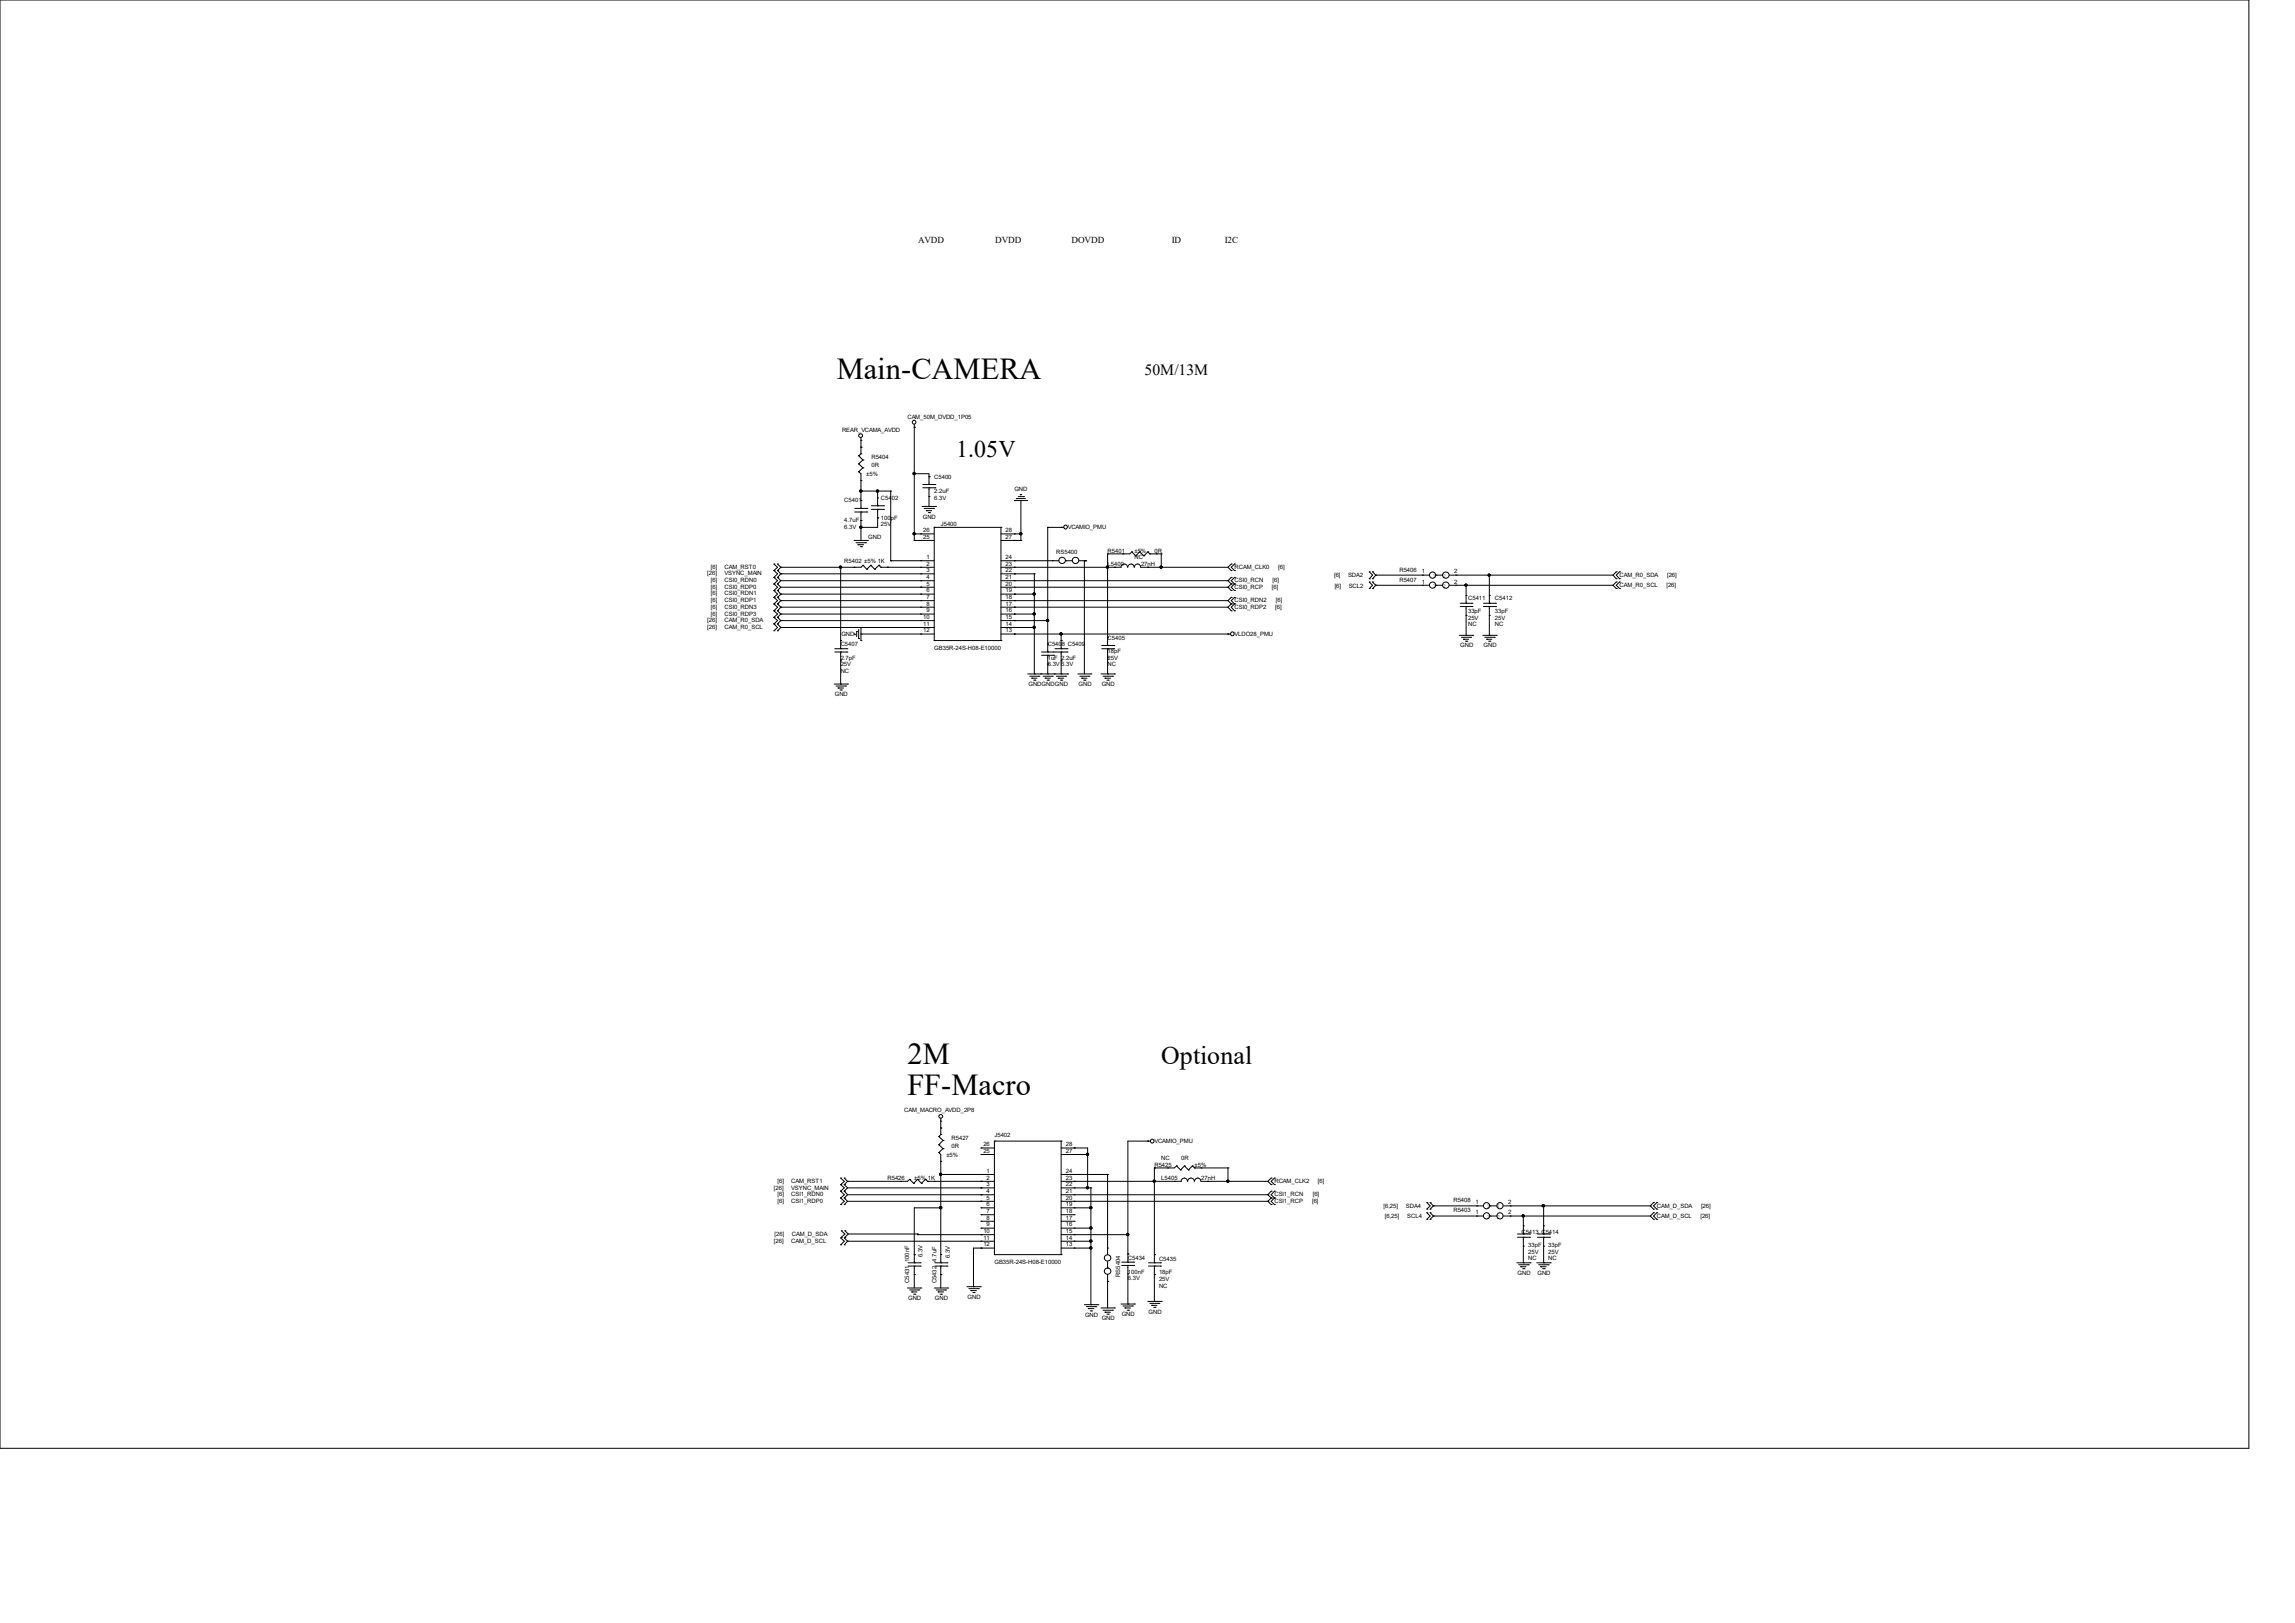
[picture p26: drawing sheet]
<svg xmlns="http://www.w3.org/2000/svg" width="297mm" height="210mm" viewBox="0 0 297 210" stroke-linecap="round" stroke-linejoin="round" font-family="sans-serif">
<defs><g id="words">
<g font-size="3.9">
<text x="108.3" y="49">Main-CAMERA</text>
<text x="117.4" y="137.6">2M</text>
<text x="117.4" y="141.7">FF-Macro</text>
</g>
<text font-size="3.3" x="150.3" y="137.7">Optional</text>
<text font-size="3.1" x="123.7" y="59.1">1.05V</text>
<text font-size="2" x="148.1" y="48.5">50M/13M</text>
<g font-size="1.2">
<text x="118.8" y="31.5">AVDD</text>
<text x="128.8" y="31.5">DVDD</text>
<text x="138.7" y="31.5">DOVDD</text>
<text x="151.6" y="31.5">ID</text>
<text x="158.5" y="31.5">I2C</text>
</g>
<g font-size=".8">
<text x="109" y="55.8">REAR_VCAMA_AVDD</text>
<text x="112.8" y="59.4">R5404</text>
<text x="117.4" y="54.3">CAM_50M_DVDD_1P05</text>
<text x="109.3" y="65">C5401</text>
<text x="112.1" y="61.6">±5%</text>
<text x="112.8" y="60.5">0R</text>
<text x="114" y="64.6">C5402</text>
<text x="120.9" y="62">C5400</text>
<text x="120.9" y="63.8">2.2uF</text>
<text x="120.9" y="64.6">6.3V</text>
<text x="131.3" y="63.6">GND</text>
<text x="109.3" y="67.6">4.7uF</text>
<text x="109.3" y="68.4">6.3V</text>
<text x="112.4" y="69.8">GND</text>
<text x="114" y="67.2">100pF</text>
<text x="114" y="68.1">25V</text>
<text x="119.4" y="67.1">GND</text>
<text x="119.5" y="68.9">26</text>
<text x="119.5" y="69.7">25</text>
<text x="121.8" y="68.1">J5400</text>
<text x="130.1" y="68.9">28</text>
<text x="130.1" y="69.7">27</text>
<text x="136.7" y="71.7">RS5400</text>
<text x="138.2" y="68.4">VCAMIO_PMU</text>
<text x="143.3" y="71.5">R5401</text>
<text x="146.8" y="71.5">±5%</text>
<text x="149.4" y="71.5">0R</text>
<text x="91.5" y="74.5">[26]</text>
<text x="92" y="73.6">[6]</text>
<text x="92" y="75.4">[6]</text>
<text x="92" y="76.2">[6]</text>
<text x="92" y="77">[6]</text>
<text x="92" y="77.9">[6]</text>
<text x="93.8" y="73.6">CAM_RST0</text>
<text x="93.8" y="74.5">VSYNC_MAIN</text>
<text x="93.8" y="75.4">CSI0_RDN0</text>
<text x="93.8" y="76.2">CSI0_RDP0</text>
<text x="93.8" y="77">CSI0_RDN1</text>
<text x="93.8" y="77.9">CSI0_RDP1</text>
<text x="109.3" y="72.8">R5402 ±5% 1K</text>
<text x="119.9" y="77.5">7</text>
<text x="119.9" y="75.8">5</text>
<text x="119.9" y="74">3</text>
<text x="119.9" y="72.3">1</text>
<text x="119.9" y="73.2">2</text>
<text x="119.9" y="74.9">4</text>
<text x="119.9" y="76.7">6</text>
<text x="130.1" y="73.2">23</text>
<text x="130.1" y="74.9">21</text>
<text x="130.1" y="76.7">19</text>
<text x="130.1" y="77.5">18</text>
<text x="130.1" y="75.8">20</text>
<text x="130.1" y="74">22</text>
<text x="130.1" y="72.3">24</text>
<text x="143.3" y="73.3">L5400</text>
<text x="146.8" y="72.4">NC</text>
<text x="147.7" y="73.3">27nH</text>
<text x="159.8" y="73.6">RCAM_CLK0</text>
<text x="159.8" y="75.4">CSI0_RCN</text>
<text x="159.8" y="76.2">CSI0_RCP</text>
<text x="159.8" y="77.9">CSI0_RDN2</text>
<text x="164.6" y="76.2">[6]</text>
<text x="164.7" y="75.4">[6]</text>
<text x="165.1" y="77.9">[6]</text>
<text x="165.4" y="73.6">[6]</text>
<text x="172.6" y="74.6">[6]</text>
<text x="172.7" y="76">[6]</text>
<text x="174.5" y="74.6">SDA2</text>
<text x="174.5" y="76">SCL2</text>
<text x="181.1" y="75.3">R5407</text>
<text x="181.1" y="74">R5406</text>
<text x="184" y="75.5">1</text>
<text x="184" y="74.2">1</text>
<text x="185.4" y="76.1">1</text>
<text x="185.4" y="74.8">1</text>
<text x="186.7" y="76.1">2</text>
<text x="186.7" y="74.8">2</text>
<text x="188.2" y="75.5">2</text>
<text x="188.2" y="74.2">2</text>
<text x="190" y="77.6">C5411</text>
<text x="193.5" y="77.6">C5412</text>
<text x="209.6" y="74.6">CAM_R0_SDA</text>
<text x="209.6" y="75.9">CAM_R0_SCL</text>
<text x="215.7" y="75.9">[26]</text>
<text x="215.7" y="74.6">[26]</text>
<text x="91.5" y="80.5">[26]</text>
<text x="91.5" y="81.4">[26]</text>
<text x="92" y="78.8">[6]</text>
<text x="92" y="79.7">[6]</text>
<text x="93.8" y="78.8">CSI0_RDN3</text>
<text x="93.8" y="79.7">CSI0_RDP3</text>
<text x="93.8" y="80.5">CAM_R0_SDA</text>
<text x="93.8" y="81.4">CAM_R0_SCL</text>
<text x="108.8" y="83.6">C5407</text>
<text x="108.9" y="82.3">GND</text>
<text x="119.5" y="81">11</text>
<text x="119.5" y="80.1">10</text>
<text x="119.5" y="81.8">12</text>
<text x="119.9" y="79.2">9</text>
<text x="119.9" y="78.4">8</text>
<text x="130.1" y="78.4">17</text>
<text x="130.1" y="80.1">15</text>
<text x="130.1" y="81.8">13</text>
<text x="130.1" y="81">14</text>
<text x="130.1" y="79.2">16</text>
<text x="135.6" y="83.6">C5408 C5409</text>
<text x="143.3" y="82.8">C5405</text>
<text x="159.8" y="82.3">VLDO28_PMU</text>
<text x="159.8" y="78.8">CSI0_RDP2</text>
<text x="165" y="78.8">[6]</text>
<text x="189" y="83.8">GND</text>
<text x="190" y="79.3">33pF</text>
<text x="190" y="81">NC</text>
<text x="190" y="80.2">25V</text>
<text x="192" y="83.8">GND</text>
<text x="193.5" y="79.3">33pF</text>
<text x="193.5" y="81">NC</text>
<text x="193.5" y="80.2">25V</text>
<text x="108.8" y="85.3">2.7pF</text>
<text x="108.8" y="87.1">NC</text>
<text x="108.8" y="86.2">25V</text>
<text x="120.9" y="84.2">GB35R-24S-H08-E10000</text>
<text x="133.1" y="88.8">GNDGNDGND</text>
<text x="135.6" y="85.3">1uF 2.2uF</text>
<text x="135.6" y="86.2">6.3V 6.3V</text>
<text x="139.6" y="88.8">GND</text>
<text x="142.6" y="88.8">GND</text>
<text x="143.3" y="84.5">18pF</text>
<text x="143.3" y="86.2">NC</text>
<text x="143.3" y="85.3">25V</text>
<text x="108" y="90.1">GND</text>
<text x="117" y="143.9">CAM_MACRO_AVDD_2P8</text>
<text x="122.5" y="149.7">±5%</text>
<text x="123.2" y="147.5">R5427</text>
<text x="123.2" y="148.5">0R</text>
<text x="127.3" y="148.3">26</text>
<text x="127.3" y="149.2">25</text>
<text x="128.7" y="147.1">J5402</text>
<text x="137.9" y="148.3">28</text>
<text x="137.9" y="149.2">27</text>
<text x="149.4" y="147.9">VCAMIO_PMU</text>
<text x="100.2" y="153.9">[26]</text>
<text x="100.6" y="153.1">[6]</text>
<text x="100.6" y="154.8">[6]</text>
<text x="100.6" y="155.7">[6]</text>
<text x="102.4" y="153.1">CAM_RST1</text>
<text x="102.4" y="154.8">CSI1_RDN0</text>
<text x="102.4" y="155.7">CSI1_RDP0</text>
<text x="102.4" y="153.9">VSYNC_MAIN</text>
<text x="114.9" y="152.7">R5426</text>
<text x="118.3" y="152.7">±5% 1K</text>
<text x="127.7" y="155.2">5</text>
<text x="127.7" y="153.5">3</text>
<text x="127.7" y="151.8">1</text>
<text x="127.7" y="152.7">2</text>
<text x="127.7" y="154.4">4</text>
<text x="137.9" y="152.7">23</text>
<text x="137.9" y="154.4">21</text>
<text x="137.9" y="155.2">20</text>
<text x="137.9" y="153.5">22</text>
<text x="137.9" y="151.8">24</text>
<text x="149.4" y="151">R5425</text>
<text x="150.3" y="150.1">NC</text>
<text x="150.3" y="152.7">L5405</text>
<text x="152.9" y="150.1">0R</text>
<text x="154.6" y="151">±5%</text>
<text x="155.5" y="152.7">27nH</text>
<text x="164.9" y="153.1">RCAM_CLK2</text>
<text x="164.9" y="154.8">CSI1_RCN</text>
<text x="164.9" y="155.7">CSI1_RCP</text>
<text x="169.8" y="155.7">[6]</text>
<text x="169.9" y="154.8">[6]</text>
<text x="170.6" y="153.1">[6]</text>
<text x="188.1" y="155.6">R5408</text>
<text x="191" y="155.8">1</text>
<text x="195.2" y="155.8">2</text>
<text x="100.2" y="160.8">[26]</text>
<text x="100.3" y="159.9">[26]</text>
<text x="102.4" y="160.8">CAM_D_SCL</text>
<text x="102.5" y="159.9">CAM_D_SDA</text>
<text x="127.3" y="160.4">11</text>
<text x="127.3" y="159.6">10</text>
<text x="127.3" y="161.3">12</text>
<text x="127.7" y="158.7">9</text>
<text x="127.7" y="157">7</text>
<text x="127.7" y="156.1">6</text>
<text x="127.7" y="157.8">8</text>
<text x="137.9" y="156.1">19</text>
<text x="137.9" y="157.8">17</text>
<text x="137.9" y="159.6">15</text>
<text x="137.9" y="161.3">13</text>
<text x="137.9" y="160.4">14</text>
<text x="137.9" y="158.7">16</text>
<text x="137.9" y="157">18</text>
<text x="179" y="156.3">[6,25]</text>
<text x="179.2" y="157.6">[6,25]</text>
<text x="182" y="156.3">SDA4</text>
<text x="182.1" y="157.6">SCL4</text>
<text x="188.1" y="156.8">R5403</text>
<text x="191" y="157.1">1</text>
<text x="192.4" y="157.7">1</text>
<text x="192.4" y="156.4">1</text>
<text x="193.7" y="157.7">2</text>
<text x="193.7" y="156.4">2</text>
<text x="195.2" y="157.1">2</text>
<text x="196.9" y="159.6">C5413 C5414</text>
<text x="197.8" y="161.3">33pF</text>
<text x="200.4" y="161.3">33pF</text>
<text x="214.4" y="157.6">CAM_D_SCL</text>
<text x="214.4" y="156.3">CAM_D_SDA</text>
<text x="220.1" y="157.6">[26]</text>
<text x="220.1" y="156.3">[26]</text>
<text x="117.6" y="166" transform="rotate(-90 117.6 166)">C5431 100nF</text>
<text x="119.4" y="162.7" transform="rotate(-90 119.4 162.7)">6.3V</text>
<text x="121.2" y="166.1" transform="rotate(-90 121.2 166.1)">C5432</text>
<text x="121.2" y="163.2" transform="rotate(-90 121.2 163.2)">4.7uF</text>
<text x="122.9" y="162.8" transform="rotate(-90 122.9 162.8)">6.3V</text>
<text x="128.7" y="163.6">GB35R-24S-H08-E10000</text>
<text x="144.9" y="165.2" transform="rotate(-90 144.9 165.2)">RS5404</text>
<text x="146" y="163.1">C5434</text>
<text x="146" y="164.8">100nF</text>
<text x="146" y="165.6">6.3V</text>
<text x="150" y="163.2">C5435</text>
<text x="150" y="164.9">18pF</text>
<text x="150" y="166.6">NC</text>
<text x="150" y="165.7">25V</text>
<text x="196.4" y="165">GND</text>
<text x="197.8" y="163.1">NC</text>
<text x="197.8" y="162.2">25V</text>
<text x="199" y="165">GND</text>
<text x="200.4" y="163.1">NC</text>
<text x="200.4" y="162.2">25V</text>
<text x="117.5" y="168.3">GND</text>
<text x="121" y="168.3">GND</text>
<text x="125.2" y="168.1">GND</text>
<text x="140.4" y="170.4">GND</text>
<text x="142.6" y="170.9">GND</text>
<text x="145.2" y="170.3">GND</text>
<text x="148.6" y="170">GND</text>
</g>
</g></defs>
<g fill="none" stroke="#000" stroke-width=".13">
<path d="M0 0h291v187.4h-291zM111.1 59h.1M111.1 59l.6 .5M111.4 57h.1M111.4 58.7h.1M111.4 57.9h.1M111.4 56.6v2.1M111.4 58.7l-.3 .3M111.7 59.5h.1M111.7 59.5l-.6 .5M118.3 55.3h.1M118.3 54.9v15"/>
<path d="M100.2 73h.1M100.2 73.8h.1M100.2 74.7h.1M100.2 75.6h.1M100.2 76.4h.1M100.2 77.3h.1M100.2 78.1h.1M100.2 79h.1M100.2 79.9h.1M100.2 73l.4 .4-.4 .4M100.2 73.8l.4 .5-.4 .4M100.2 74.7l.4 .4-.4 .5"/>
<path d="M100.2 75.6l.4 .4-.4 .4M100.2 76.4l.4 .5-.4 .4M100.2 77.3l.4 .4-.4 .4M100.2 78.1l.4 .5-.4 .4M100.2 79l.4 .5-.4 .4M100.2 79.9l.4 .4-.4 .4M100.6 73.8h.1M100.6 73h.1M100.6 74.7h.1M100.6 75.6h.1M100.6 76.4h.1M100.6 77.3h.1"/>
<path d="M100.6 78.1h.1M100.6 79h.1M100.6 79.9h.1M100.6 73l.4 .4M100.6 73.8l.4 .5M100.6 74.7l.4 .4M100.6 75.6l.4 .4M100.6 76.4l.4 .5M100.6 77.3l.4 .4M100.6 78.1l.4 .5M100.6 79l.4 .5M100.6 79.9l.4 .4"/>
<path d="M101 73.4h.1M101 77.7h.1M101 76.9h.1M101 79.5h.1M101 78.6h.1M101 74.3h.1M101 73.4l-.4 .4M101 74.3l-.4 .4M101 75.1l-.4 .5M101 76l-.4 .4M101 76.9l-.4 .4M101 77.7l-.4 .4"/>
<path d="M101 78.6l-.4 .4M101 79.5l-.4 .4M101 75.1h19.9M101 76.9h19.9M101 78.6h19.9M101 79.5h19.9M101 77.7h19.9M101 76h19.9M101 74.3h19.9M108.8 73.4h.1M108.8 73.4v10.5M110.5 73.4h.1"/>
<path d="M110.5 69.9h1.8M110.6 65.8h1.6M110.6 66.3h1.6M110.8 70.2h1.2M111 70.5h.1M111 70.5h.8M111.1 61h.1M111.1 60h.1M111.1 61l.3 .3v4.5M111.1 60l.6 .5M111.3 70.7h.2M111.4 62.2h.1"/>
<path d="M111.4 65.8h.1M111.4 66.3h.1M111.4 67.4h.1M111.4 64.8h.1M111.4 68.2h.1M111.4 63.5h.1M111.4 66.3v3.6M111.4 63.5h3.9M111.5 70.7h.1M111.7 73.2h.1M111.7 60.5h.1M111.7 73.2l-.3 .2h-10.4"/>
<path d="M111.7 73.2l.5 .5M111.7 60.5l-.6 .5M112 70.2h.1M112.2 73.7h.1M112.2 66.3h.1M112.2 65.8h.1M112.3 69.9h.1M112.7 73.2h.1M112.7 73.2l-.5 .5M112.7 73.2l.5 .5M112.8 65.9h1.5M112.8 65.4h1.5"/>
<path d="M113.2 73.7h.1M113.6 65.4h.1M113.6 65.9h.1M113.6 67h.1M113.6 64.4h.1M113.6 63.5h.1M113.6 65.9v2.3h-2.2M113.6 63.5v1.9M113.7 73.2h.1M113.7 73.2l-.5 .5M113.7 73.2l.3 .2M114 73.4h.1"/>
<path d="M114 73.4h6.9M114.3 65.9h.1M114.3 65.4h.1M114.9 73.4h.1M115.3 63.5h.1M115.3 72.6h.1M115.3 72.6h5.6M115.3 63.5v9.1M118.3 69.9h.1M118.3 69.1h.1M118.3 61.3h.1M118.3 69.9h2.6"/>
<path d="M118.3 69.1h2.6M118.3 61.3h1.9v1.4M119.2 79.5h.1M119.2 77.7h.1M119.2 76h.1M119.2 74.3h.1M119.2 72.6h.1M119.2 73.4h.1M119.2 75.1h.1M119.2 76.9h.1M119.2 78.6h.1M119.2 69.1h.1"/>
<path d="M119.2 69.9h.1M119.3 65.5h1.8M119.4 63.1h1.6M119.4 62.7h1.6M119.6 65.8h1.2M119.9 66.1h.1M119.9 66.1h.7M120.1 66.3h.2M120.2 62.7h.1M120.2 63.1h.1M120.2 64.3h.1M120.2 61.7h.1"/>
<path d="M120.2 65.5h.1M120.2 63.1v2.4M120.3 66.3h.1M120.8 65.8h.1M120.9 68.2h.1M120.9 68.2h8.6M120.9 68.2v14.7M121 63.1h.1M121 62.7h.1M121.1 65.5h.1M129.5 68.2h.1M129.5 69.9h2.6"/>
<path d="M129.5 72.6h7.5M129.5 68.2v14.7M129.5 75.1h29.4M129.5 76.9h4.4M129.5 78.6h29.4M129.5 79.5h4.4M129.5 77.7h29.4M129.5 76h29.4M129.5 74.3h4.4M129.5 69.1h2.6M131.3 64.8h.1M131.3 73.4h.1"/>
<path d="M131.3 75.1h.1M131.3 76.9h.1M131.3 78.6h.1M131.3 79.5h.1M131.3 77.7h.1M131.3 76h.1M131.3 74.3h.1M131.3 72.6h.1M131.3 69.1h.1M131.3 69.9h.1M131.3 64.8h1.7M131.5 64.5h.1"/>
<path d="M131.5 64.5h1.2M131.8 64.3h.7M132 64h.1M132 64h.2M132.1 69.1h.1M132.1 69.9h.1M132.1 64.8v5.1M132.5 64.3h.1M133.9 74.3h.1M133.9 76.9h.1M133.9 79.5h.1M133.9 74.3v12.9"/>
<path d="M135.6 68.2h.1M135.6 68.2h2.1M135.6 68.2v16.2M136.2 72.6h.1M137.3 68.2h.1M137.9 72.6h.1M137.9 72.6h.9M139.7 72.6h.8M140.3 72.6h.1M140.3 72.6v14.6M140.5 72.6h.1M143.3 73.4h.1"/>
<path d="M143.3 71.7h.1M143.3 71.7v11.8M144.2 73.4h.1M145.3 71.7h.1M145.9 73.4a.42 .42 0 0 0-.4-.4 .42 .42 0 0 0-.4 .4h-15.6M146.5 71.4h.1M146.5 71.4l-.3 .3h-2.9M146.5 71.4l.5 .5M146.8 73.4a.4 .4 0 0 0-.4-.4 .4 .4 0 0 0-.4 .4M147 71.9h.1M147.5 71.4h.1M147.5 71.4l-.5 .5"/>
<path d="M147.5 71.4l.5 .5M147.6 73.4a.4 .4 0 0 0-.4-.4 .4 .4 0 0 0-.4 .4M147.7 73.4h11.2M148 71.9h.1M148.5 73.4h.1M148.5 71.4h.1M148.5 71.4l-.5 .5M148.5 71.4l.3 .3M148.8 71.7h.1M148.8 71.7h1.5M149.6 71.7h.1M150.3 71.7h.1"/>
<path d="M150.3 73.4h.1M150.3 71.7v1.7M158.9 76h.1M158.9 75.1h.1M158.9 73.4l.4 .4M158.9 75.1l.4 .5M158.9 76l.4 .4M158.9 77.7l.4 .4M158.9 78.6l.4 .4M159.3 73h.1M159.3 73.8h.1M159.3 74.7h.1"/>
<path d="M159.3 75.6h.1M159.3 76.4h.1M159.3 77.3h.1M159.3 78.1h.1M159.3 79h.1M159.3 73l-.4 .4M159.3 74.7l-.4 .4M159.3 75.6l-.4 .4M159.3 77.3l-.4 .4M159.3 78.1l-.4 .5M159.8 73.8h.1M159.8 73h.1"/>
<path d="M159.8 75.6h.1M159.8 74.7h.1M159.8 76.4h.1M159.8 78.1h.1M159.8 77.3h.1M159.8 79h.1M159.8 73l-.5 .4 .5 .4M159.8 74.7l-.5 .4 .5 .5M159.8 75.6l-.5 .4 .5 .4M159.8 77.3l-.5 .4 .5 .4M159.8 78.1l-.5 .5 .5 .4M177.2 75.3h.1"/>
<path d="M177.2 76.2h.1M177.2 74h.1M177.2 74.9h.1M177.2 75.3l.4 .4-.4 .5M177.2 74l.4 .4-.4 .5M177.6 76.2h.1M177.6 75.3h.1M177.6 74.9h.1M177.6 74h.1M177.6 75.3l.5 .4M177.6 74l.5 .4M178.1 74.4h.1"/>
<path d="M178.1 75.7h.1M178.1 75.7l-.5 .5M178.1 74.4l-.5 .5M178.1 75.7h6.9M178.1 74.4h6.9M184.1 75.7h.1M184.1 74.4h.1M185.8 75.7h.1M185.8 74.4h.1M185.8 75.7h.9M185.8 74.4h.9M187.6 75.7h21.1"/>
<path d="M187.6 74.4h21.1M188.4 75.7h.1M188.4 74.4h.1M189 78.5h1.5M189 78.1h1.5M189.7 78.1h.1M189.7 78.5h.1M189.7 79.6h.1M189.7 77h.1M189.7 75.7h.1M189.7 75.7v2.4M189.7 78.5v3.7"/>
<path d="M190.5 78.5h.1M190.5 78.1h.1M192 78.5h1.5M192 78.1h1.5M192.7 78.1h.1M192.7 78.5h.1M192.7 79.6h.1M192.7 77h.1M192.7 74.4h.1M192.7 74.4v3.7M192.7 78.5v3.7M193.5 78.5h.1"/>
<path d="M193.5 78.1h.1M208.7 74.4l.5 .5M208.7 75.7l.5 .5M209.2 74h.1M209.2 74.9h.1M209.2 75.3h.1M209.2 76.2h.1M209.2 74l-.5 .4M209.2 75.3l-.5 .4M209.6 74.9h.1M209.6 74h.1M209.6 76.2h.1"/>
<path d="M209.6 75.3h.1M209.6 74l-.4 .4 .4 .5M209.6 75.3l-.4 .4 .4 .5M100.2 80.7h.1M100.2 81.6h.1M100.2 80.7l.4 .5-.4 .4M100.6 80.7h.1M100.6 81.6h.1M100.6 80.7l.4 .5M101 81.2h.1M101 80.3h.1M101 80.3l-.4 .4"/>
<path d="M101 81.2l-.4 .4M101 80.3h19.9M101 81.2h19.9M107.9 88.5h1.8M108 84.4h1.6M108 83.9h1.6M108.2 88.8h1.2M108.5 89h.1M108.5 89h.7M108.7 89.3h.2M108.8 83.9h.1M108.8 84.4h.1"/>
<path d="M108.8 85.5h.1M108.8 82.9h.1M108.8 88.5h.1M108.8 84.4v4.1M108.9 89.3h.1M109.4 88.8h.1M109.6 84.4h.1M109.6 83.9h.1M109.7 88.5h.1M110.6 82.1h.1M110.6 82v.1M110.9 81.7h.1"/>
<path d="M110.9 81.7v.7M111.1 82.6h.1M111.1 81.4v1.2M111.4 82.9h.1M111.4 82h.1M111.4 81.2v1.7M111.4 82h9.5M119.2 81.2h.1M119.2 80.3h.1M119.2 82h.1M120.9 82.9h.1M120.9 82.9h8.6"/>
<path d="M129.5 82.9h.1M129.5 82h29.8M129.5 80.3h6.1M129.5 81.2h4.4M131.3 80.3h.1M131.3 82h.1M131.3 81.2h.1M133 87.2h5.2M133.3 87.5h1.2M133.5 87.8h.1M133.5 87.8h.7M133.8 88h.1"/>
<path d="M133.9 87.2h.1M133.9 88h.1M134.5 87.5h.1M134.7 87.2h.1M134.8 84.4h1.6M134.8 84.8h1.6M135 87.5h1.2M135.3 87.8h.1M135.3 87.8h.6M135.5 88h.2M135.6 84.4h.1M135.6 84.8h.1"/>
<path d="M135.6 85.9h.1M135.6 83.4h.1M135.6 87.2h.1M135.6 80.3h.1M135.6 84.8v2.4M135.7 88h.1M136.2 87.5h.1M136.4 84.8h.1M136.4 84.4h.1M136.4 87.2h.1M136.5 84.4h1.6M136.5 83.9h1.6"/>
<path d="M136.7 87.5h1.2M136.9 87.8h.1M136.9 87.8h.8M137.2 88h.2M137.3 83.9h.1M137.3 84.4h.1M137.3 85.5h.1M137.3 82.9h.1M137.3 87.2h.1M137.3 82v1.9M137.3 84.4v2.8M137.4 88h.1"/>
<path d="M137.9 87.5h.1M138.1 84.4h.1M138.1 83.9h.1M138.2 87.2h.1M139.5 87.2h1.7M139.7 87.5h1.2M140 87.8h.1M140 87.8h.7M140.3 88h.1M140.4 88h.1M140.9 87.5h.1M141.2 87.2h.1"/>
<path d="M142.5 87.2h1.7M142.6 83.9h1.5M142.6 83.5h1.5M142.7 87.5h1.3M143 87.8h.1M143 87.8h.7M143.3 88h.1M143.3 83.5h.1M143.3 83.9h.1M143.3 85h.1M143.3 82.5h.1M143.3 87.2h.1"/>
<path d="M143.3 83.9v3.3M143.4 88h.1M144 87.5h.1M144.1 83.9h.1M144.1 83.5h.1M144.2 87.2h.1M158.9 82h.1M188.8 82.2h1.8M189.1 82.5h1.2M189.4 82.7h.1M189.4 82.7h.7M189.7 83h.1"/>
<path d="M189.7 82.2h.1M189.8 83h.1M190.3 82.5h.1M190.6 82.2h.1M191.9 82.2h1.7M192.2 82.5h1.2M192.4 82.7h.1M192.4 82.7h.7M192.7 83h.1M192.7 82.2h.1M192.8 83h.1M193.4 82.5h.1"/>
<path d="M193.6 82.2h.1M108.8 152.4h.1M108.8 153.3h.1M108.8 154.1h.1M108.8 155h.1M108.8 155.9h.1M108.8 152.4l.5 .5-.5 .4M108.8 154.1l.5 .5-.5 .4M108.8 155l.5 .4-.5 .5M108.8 153.3l.5 .4-.5 .4M108.9 159.3h.1M108.9 159.3l.4 .4-.4 .4"/>
<path d="M109.3 153.3h.1M109.3 152.4h.1M109.3 155h.1M109.3 154.1h.1M109.3 155.9h.1M109.3 152.4l.4 .5M109.3 154.1l.4 .5M109.3 155l.4 .4M109.3 153.3l.4 .4M109.3 159.3h.1M109.3 159.3l.5 .4M109.7 152.9h.1"/>
<path d="M109.7 152.9l-.4 .4M109.7 154.6l-.4 .4M109.7 155.4l-.4 .5M109.7 153.7l-.4 .4M109.7 154.6h19M109.7 155.4h19M109.7 153.7h19M109.8 159.7l-.5 .4M109.8 159.7h8.9M116.6 152.9h.1M117.7 152.6h.1M117.7 152.6l-.3 .3h-7.7"/>
<path d="M117.7 152.6l.5 .5M118.2 153.1h.1M118.7 152.6h.1M118.7 159.7h.1M118.7 159.8h.1M118.7 159.8h10M118.7 152.6l-.5 .5M118.7 152.6l.6 .5M118.7 159.7v.1M119.3 153.1h.1M119.8 152.6h.1M119.8 152.6l-.5 .5"/>
<path d="M119.8 152.6l.3 .3M120.1 152.9h.1M120.1 152.9h8.6M120.9 152.9h.1M121.5 149.1h.1M121.5 148.1h.1M121.5 147.1h.1M121.5 149.1l.3 .3v14M121.5 148.1l.5 .5M121.5 147.1l.5 .5M121.8 145.1h.1M121.8 146.8h.1"/>
<path d="M121.8 150.3h.1M121.8 146h.1M121.8 156.3h.1M121.8 152h.1M121.8 156.3h-3.5v7.1M121.8 144.7v2.1M121.8 146.8l-.3 .3M121.8 152h6.9M122 148.6h.1M122 147.6h.1M122 148.6l-.5 .5M122 147.6l-.5 .5"/>
<path d="M127 158.9h.1M127 157.2h.1M127 155.4h.1M127 153.7h.1M127 152h.1M127 152.9h.1M127 154.6h.1M127 156.3h.1M127 158h.1M127 159.8h.1M127 148.5h.1M127 149.4h.1"/>
<path d="M127 156.3h1.7M127 158h1.7M127 158.9h1.7M127 157.2h1.7M127 148.5h1.7M127 149.4h1.7M128.7 147.7h.1M128.7 147.7h8.6M128.7 147.7v14.6M137.3 147.7h.1M137.3 147.7v14.6M137.3 154.6h26.8"/>
<path d="M137.3 156.3h3.9M137.3 158h1.7M137.3 159.8h8.7M137.3 158.9h3.9M137.3 157.2h1.7M137.3 155.4h26.8M137.3 153.7h3.9M137.3 152h6M137.3 148.5h3.5v5.2M137.3 149.4h3.5M139 152.9h.1M139 154.6h.1"/>
<path d="M139 156.3h.1M139 158h.1M139 159.8h.1M139 158.9h.1M139 157.2h.1M139 155.4h.1M139 153.7h.1M139 152h.1M139 148.5h.1M139 149.4h.1M140.8 153.7h.1M140.8 149.4h.1"/>
<path d="M141.2 158.9h.1M141.2 156.3h.1M141.2 153.7h.1M141.2 153.7v15.1M143.3 152h.1M143.3 152v10.3M146 159.8h.1M148.5 147.7h.1M148.9 147.7h-2.9v15.6M149.4 152.9h.1M149.4 151.1h.1M149.4 151.1v12.3"/>
<path d="M151.1 151.1h.1M152 152.9h.1M152.3 150.9h.1M152.3 150.9l-.3 .2h-2.6M152.3 150.9l.5 .5M152.8 151.4h.1M153.3 150.9h.1M153.3 150.9l-.5 .5M153.3 150.9l.5 .5M153.7 152.9a.4 .4 0 0 0-.4-.5 .4 .4 0 0 0-.4 .5h-15.6M153.8 151.4h.1M154.3 150.9h.1"/>
<path d="M154.3 150.9l-.5 .5M154.3 150.9l.3 .2M154.6 152.9a.42 .42 0 0 0-.5-.5 .42 .42 0 0 0-.4 .5M154.6 151.1h.1M154.6 151.1h4.3M155.4 152.9a.4 .4 0 0 0-.4-.5 .4 .4 0 0 0-.4 .5M155.4 151.1h.1M155.4 152.9h8.7M156.3 152.9h.1M158.9 151.1h.1M158.9 152.9h.1M158.9 151.1v1.8"/>
<path d="M164.1 155.4h.1M164.1 154.6h.1M164.1 152.9l.4 .4M164.1 154.6l.4 .4M164.1 155.4l.4 .5M164.5 152.4h.1M164.5 153.3h.1M164.5 154.1h.1M164.5 155h.1M164.5 155.9h.1M164.5 152.4l-.4 .5M164.5 154.1l-.4 .5"/>
<path d="M164.5 155l-.4 .4M164.9 153.3h.1M164.9 152.4h.1M164.9 155h.1M164.9 154.1h.1M164.9 155.9h.1M164.9 152.4l-.4 .5 .4 .4M164.9 154.1l-.4 .5 .4 .4M164.9 155l-.4 .4 .4 .5M184.7 156.9h.1M184.7 157.8h.1M184.7 155.6h.1"/>
<path d="M184.7 156.5h.1M184.7 156.9l.4 .5-.4 .4M184.7 155.6l.4 .4-.4 .5M185.1 157.8h.1M185.1 156.9h.1M185.1 156.5h.1M185.1 155.6h.1M185.1 156.9l.4 .5M185.1 155.6l.4 .4M185.5 156h.1M185.5 157.4h.1M185.5 157.4l-.4 .4"/>
<path d="M185.5 156l-.4 .5M185.5 157.4h6.5M185.5 156h6.5M191.1 157.4h.1M191.1 156h.1M192.8 157.4h.1M192.8 156h.1M192.8 157.4h.9M192.8 156h.9M194.6 157.4h19M194.6 156h19M195.5 157.4h.1"/>
<path d="M195.5 156h.1M196.4 159.7h1.6M197.1 159.7h.1M197.1 158.6h.1M197.1 157.4h.1M197.1 157.4v2.3M198 159.7h.1M199 159.7h1.5M199.8 159.7h.1M199.8 158.6h.1M199.8 156h.1M199.8 156v3.7"/>
<path d="M200.5 159.7h.1M213.6 156h.1M213.6 157.4l.4 .4M213.6 156l.4 .5M214 156.9h.1M214 157.8h.1M214 155.6h.1M214 156.5h.1M214 156.9l-.4 .5M214 155.6l-.4 .4M214.4 157.8h.1M214.4 156.9h.1"/>
<path d="M214.4 156.5h.1M214.4 155.6h.1M214.4 156.9l-.4 .5 .4 .4M214.4 155.6l-.4 .4 .4 .5M108.8 160.2h.1M108.8 161.1h.1M108.8 160.2l.5 .4-.5 .5M108.9 160.1h.1M109.3 161.1h.1M109.3 160.2h.1M109.3 160.2l.4 .4M109.3 160.1h.1"/>
<path d="M109.7 160.6h.1M109.7 160.6l-.4 .5M109.7 160.6h19M117.4 166.7h1.8M117.5 163.4h1.6M117.5 163.8h1.6M117.7 166.9h1.2M118 167.2h.1M118 167.2h.7M118.2 167.5h.2M118.3 163.4h.1M118.3 163.8h.1"/>
<path d="M118.3 164.9h.1M118.3 162.3h.1M118.3 163.8v2.9M118.4 167.5h.1M118.9 166.9h.1M119.1 163.8h.1M119.1 163.4h.1M119.2 166.7h.1M120.9 166.7h1.7M121 163.4h1.6M121 163.8h1.6M121.2 166.9h1.2"/>
<path d="M121.4 167.2h.1M121.4 167.2h.7M121.7 167.5h.1M121.8 163.4h.1M121.8 163.8h.1M121.8 164.9h.1M121.8 162.3h.1M121.8 163.8v2.9M121.8 167.5h.1M122.4 166.9h.1M122.6 163.8h.1M122.6 163.4h.1"/>
<path d="M122.6 166.7h.1M125.1 166.5h1.8M125.4 166.8h1.2M125.6 167h.1M125.6 167h.8M125.9 167.3h.2M126 166.5h.1M126.1 167.3h.1M126.6 166.8h.1M126.9 166.5h.1M127 160.6h.1M127 161.5h.1"/>
<path d="M128.7 162.3h.1M128.7 162.3h8.6M128.7 161.5h-2.7v5M137.3 162.3h.1M137.3 161.5h3.9M137.3 160.6h3.9M139 161.5h.1M139 160.6h.1M140.3 168.8h1.8M140.6 169.1h1.2M140.8 169.3h.1M140.8 169.3h.8"/>
<path d="M141.1 169.6h.2M141.2 161.5h.1M141.2 168.8h.1M141.2 160.6h.1M141.3 169.6h.1M141.8 169.1h.1M142.1 168.8h.1M142.5 169.2h1.7M142.7 169.5h1.3M143 169.8h.1M143 169.8h.7M143.3 170.1h.1"/>
<path d="M143.3 164.1h.1M143.3 165.8h.1M143.3 161.5h.1M143.3 163.2v.9M143.3 164.9v4.3M143.4 170.1h.1M144 169.5h.1M144.2 169.2h.1M145.1 168.7h1.7M145.2 163.7h1.5M145.2 163.3h1.5M145.3 169h1.3"/>
<path d="M145.6 169.2h.1M145.6 169.2h.7M145.9 169.5h.1M146 163.3h.1M146 163.7h.1M146 164.8h.1M146 162.3h.1M146 168.7h.1M146 163.7v5M146 169.5h.1M146.6 169h.1M146.7 163.7h.1"/>
<path d="M146.7 163.3h.1M146.8 168.7h.1M148.5 168.4h1.8M148.6 163.4h1.6M148.6 163.8h1.6M148.8 168.7h1.2M149.1 168.9h.1M149.1 168.9h.6M149.3 169.2h.2M149.4 163.4h.1M149.4 163.8h.1M149.4 164.9h.1"/>
<path d="M149.4 162.3h.1M149.4 163.8v4.6M149.5 169.2h.1M150 168.7h.1M150.2 163.8h.1M150.2 163.4h.1M150.3 168.4h.1M196.3 163.4h1.7M196.4 160.1h1.6M196.6 163.7h1.2M196.8 163.9h.1M196.8 163.9h.7"/>
<path d="M197.1 164.2h.1M197.1 160.1h.1M197.1 161.2h.1M197.1 163.4h.1M197.1 160.1v3.3M197.2 164.2h.1M197.8 163.7h.1M198 160.1h.1M198 163.4h.1M198.9 163.4h1.7M199 160.1h1.5M199.1 163.7h1.3"/>
<path d="M199.4 163.9h.1M199.4 163.9h.7M199.6 164.2h.3M199.8 160.1h.1M199.8 161.2h.1M199.8 163.4h.1M199.8 160.1v3.3M199.9 164.2h.1M200.4 163.7h.1M200.5 160.1h.1M200.6 163.4h.1"/>
<circle cx="111.4" cy="56.4" r=".24"/>
<circle cx="118.3" cy="54.6" r=".24"/>
<circle cx="137.5" cy="72.5" r=".41"/>
<circle cx="137.9" cy="68.2" r=".24"/>
<circle cx="139.2" cy="72.5" r=".41"/>
<circle cx="185.4" cy="74.4" r=".4"/>
<circle cx="185.4" cy="75.7" r=".4"/>
<circle cx="187.1" cy="74.4" r=".41"/>
<circle cx="187.1" cy="75.7" r=".41"/>
<circle cx="159.5" cy="82" r=".24"/>
<circle cx="121.8" cy="144.5" r=".24"/>
<circle cx="149.1" cy="147.6" r=".24"/>
<circle cx="192.4" cy="157.3" r=".4"/>
<circle cx="192.4" cy="156" r=".4"/>
<circle cx="194.1" cy="156" r=".4"/>
<circle cx="194.1" cy="157.3" r=".4"/>
<circle cx="143.4" cy="164.5" r=".41"/>
<circle cx="143.4" cy="162.8" r=".41"/>
</g>
<g fill="#000" stroke="#000" stroke-width=".13">
<path d="M199.6 155.9h.2v.2h-.2z" fill-rule="evenodd"/>
<path d="M199.6 155.9h.2v.2h-.2z" fill-rule="evenodd"/>
<circle cx="108.8" cy="73.4" r=".15"/>
<circle cx="111.4" cy="63.5" r=".15"/>
<circle cx="111.4" cy="68.2" r=".15"/>
<circle cx="113.6" cy="63.5" r=".15"/>
<circle cx="118.3" cy="61.3" r=".15"/>
<circle cx="118.3" cy="69.1" r=".15"/>
<circle cx="132.1" cy="69.1" r=".15"/>
<circle cx="133.8" cy="76.9" r=".15"/>
<circle cx="133.8" cy="79.4" r=".15"/>
<circle cx="143.3" cy="73.4" r=".15"/>
<circle cx="150.3" cy="73.4" r=".15"/>
<circle cx="189.7" cy="75.7" r=".15"/>
<circle cx="192.7" cy="74.4" r=".15"/>
<circle cx="133.8" cy="81.2" r=".15"/>
<circle cx="135.6" cy="80.3" r=".15"/>
<circle cx="137.3" cy="82" r=".15"/>
<circle cx="121.7" cy="156.3" r=".15"/>
<circle cx="121.7" cy="152" r=".15"/>
<circle cx="140.7" cy="149.4" r=".15"/>
<circle cx="140.7" cy="153.7" r=".15"/>
<circle cx="141.2" cy="156.3" r=".15"/>
<circle cx="141.2" cy="158.9" r=".15"/>
<circle cx="145.9" cy="159.7" r=".15"/>
<circle cx="149.4" cy="152.8" r=".15"/>
<circle cx="158.9" cy="152.8" r=".15"/>
<circle cx="197.1" cy="157.3" r=".15"/>
<circle cx="141.2" cy="161.5" r=".15"/>
<circle cx="141.2" cy="160.6" r=".15"/>
</g>
<use href="#words"/>
</svg>
